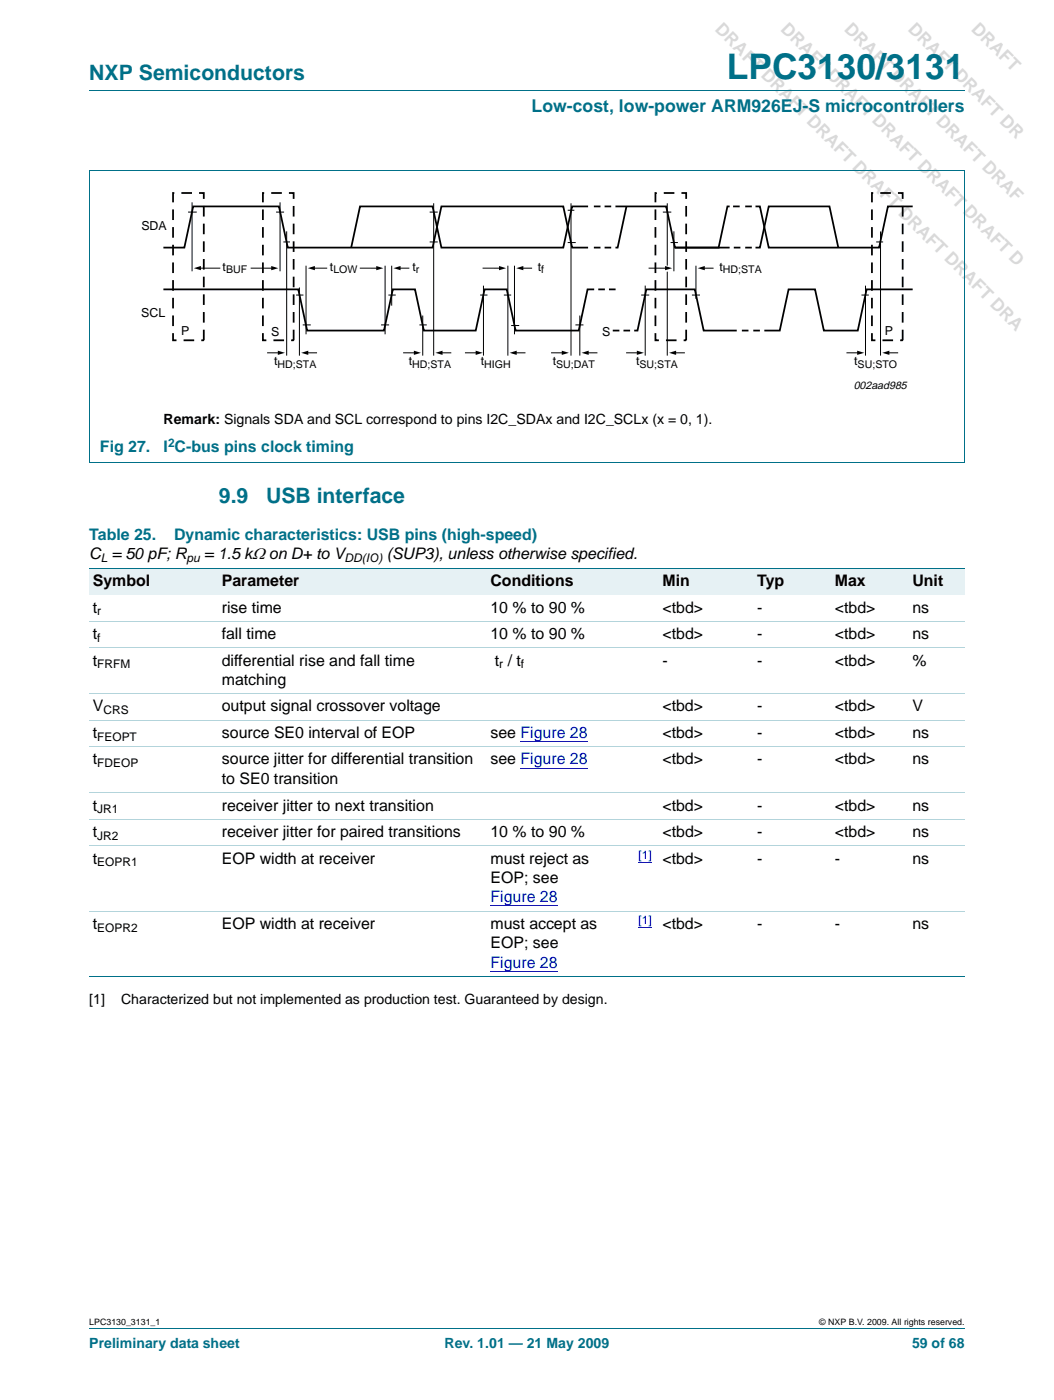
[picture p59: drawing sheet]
<svg xmlns="http://www.w3.org/2000/svg" width="210mm" height="279mm" viewBox="0 0 210 279" stroke-linecap="round" stroke-linejoin="round" font-family="sans-serif">
<defs><g id="words">
<text font-size="7" fill="#007088" x="145" y="15.8">LPC3130/3131</text>
<g font-size="4.2" fill="#007088">
<text x="17.8" y="16">NXP Semiconductors</text>
<text x="43.7" y="100.4">9.9</text>
<text x="53.1" y="100.4">USB interface</text>
</g>
<g font-size="3.5" fill="#d9d9d9">
<text x="142.5" y="6.1" transform="rotate(45 142.5 6.1)">DRAFT DRAFT DRAFT DRAFT DRAFT DRAFT DRA</text>
<text x="155.6" y="6.1" transform="rotate(45 155.6 6.1)">DRAFT DRAFT DRAFT DRAFT DRAFT D</text>
<text x="168.3" y="6.1" transform="rotate(45 168.3 6.1)">DRAFT DRAFT DRAFT DRAF</text>
<text x="180.9" y="6.1" transform="rotate(45 180.9 6.1)">DRAFT DRAFT DR</text>
</g>
<text font-size="3.5" fill="#007088" x="106" y="22.3">Low-cost, low-power ARM926EJ-S microcontrollers</text>
<g font-size="3.2" fill="#007088">
<text x="19.9" y="90.1">Fig 27.</text>
<text x="32.6" y="90.1">I C-bus pins clock timing</text>
<text x="17.8" y="107.8">Table 25.</text>
<text x="34.7" y="107.8">Dynamic characteristics: USB pins (high-speed)</text>
</g>
<g font-size="3.2">
<text x="17.8" y="111.7">C = 50 pF; R</text>
<text x="40.7" y="111.7">= 1.5 kΩ on D+ to V</text>
<text x="77.1" y="111.7">(SUP3), unless otherwise specified.</text>
<text x="18.5" y="116.9">Symbol</text>
<text x="44.3" y="116.9">Parameter</text>
<text x="97.8" y="116.9">Conditions</text>
<text x="132.1" y="116.9">Min</text>
<text x="151.1" y="116.9">Typ</text>
<text x="166.5" y="116.9">Max</text>
<text x="182" y="116.9">Unit</text>
<text x="18.5" y="122.2">t</text>
<text x="44.3" y="122.2">rise time</text>
<text x="97.8" y="122.2">10 % to 90 %</text>
<text x="132.1" y="122.2">&lt;tbd&gt;</text>
<text x="151.1" y="122.2">-</text>
<text x="166.5" y="122.2">&lt;tbd&gt;</text>
<text x="182" y="122.2">ns</text>
<text x="18.5" y="127.5">t</text>
<text x="44.3" y="127.5">fall time</text>
<text x="97.8" y="127.5">10 % to 90 %</text>
<text x="132.1" y="127.5">&lt;tbd&gt;</text>
<text x="151.1" y="127.5">-</text>
<text x="166.5" y="127.5">&lt;tbd&gt;</text>
<text x="182" y="127.5">ns</text>
<text x="18.5" y="132.8">t</text>
<text x="44.3" y="132.8">differential rise and fall time</text>
<text x="44.3" y="136.7">matching</text>
<text x="98.7" y="132.8">t / t</text>
<text x="132.1" y="132.8">-</text>
<text x="151.1" y="132.8">-</text>
<text x="166.5" y="132.8">&lt;tbd&gt;</text>
<text x="182" y="132.8">%</text>
<text x="18.5" y="142">V</text>
<text x="44.3" y="142">output signal crossover voltage</text>
<text x="132.1" y="142">&lt;tbd&gt;</text>
<text x="151.1" y="142">-</text>
<text x="166.5" y="142">&lt;tbd&gt;</text>
<text x="182" y="142">V</text>
<text x="18.5" y="147.3">t</text>
<text x="44.3" y="147.3">source SE0 interval of EOP</text>
<text x="97.8" y="147.3">see Figure 28</text>
<text x="132.1" y="147.3">&lt;tbd&gt;</text>
<text x="151.1" y="147.3">-</text>
<text x="166.5" y="147.3">&lt;tbd&gt;</text>
<text x="182" y="147.3">ns</text>
<text x="18.5" y="152.6">t</text>
<text x="44.3" y="152.6">source jitter for differential transition</text>
<text x="97.8" y="152.6">see Figure 28</text>
<text x="132.1" y="152.6">&lt;tbd&gt;</text>
<text x="151.1" y="152.6">-</text>
<text x="166.5" y="152.6">&lt;tbd&gt;</text>
<text x="182" y="152.6">ns</text>
<text x="18.5" y="161.8">t</text>
<text x="44.3" y="156.5">to SE0 transition</text>
<text x="44.3" y="161.8">receiver jitter to next transition</text>
<text x="132.1" y="161.8">&lt;tbd&gt;</text>
<text x="151.1" y="161.8">-</text>
<text x="166.5" y="161.8">&lt;tbd&gt;</text>
<text x="182" y="161.8">ns</text>
<text x="18.5" y="167">t</text>
<text x="44.3" y="167">receiver jitter for paired transitions</text>
<text x="97.8" y="167">10 % to 90 %</text>
<text x="132.1" y="167">&lt;tbd&gt;</text>
<text x="151.1" y="167">-</text>
<text x="166.5" y="167">&lt;tbd&gt;</text>
<text x="182" y="167">ns</text>
<text x="18.5" y="172.3">t</text>
<text x="44.3" y="172.3">EOP width at receiver</text>
<text x="97.8" y="172.3">must reject as</text>
<text x="132.1" y="172.3">&lt;tbd&gt;</text>
<text x="151.1" y="172.3">-</text>
<text x="166.5" y="172.3">-</text>
<text x="182" y="172.3">ns</text>
<text x="97.8" y="176.2">EOP; see</text>
<text x="18.5" y="185.4">t</text>
<text x="44.3" y="185.4">EOP width at receiver</text>
<text x="97.8" y="185.4">must accept as</text>
<text x="132.1" y="185.4">&lt;tbd&gt;</text>
<text x="151.1" y="185.4">-</text>
<text x="166.5" y="185.4">-</text>
<text x="182" y="185.4">ns</text>
<text x="97.8" y="189.3">EOP; see</text>
</g>
<g font-size="3.2" fill="#00f">
<text x="97.8" y="180.1">Figure 28</text>
<text x="97.8" y="193.1">Figure 28</text>
</g>
<g font-size="2.8">
<text x="32.6" y="84.6">Remark: Signals SDA and SCL correspond to pins I2C_SDAx and I2C_SCLx (x = 0, 1).</text>
<text x="17.8" y="200.3">[1]</text>
<text x="24.2" y="200.3">Characterized but not implemented as production test. Guaranteed by design.</text>
</g>
<g font-size="2.8" fill="#007088">
<text x="17.8" y="269.1">Preliminary data sheet</text>
<text x="88.7" y="269.1">Rev. 1.01 — 21 May 2009</text>
<text x="181.9" y="269.1">59 of 68</text>
</g>
<g font-size="2.5">
<text x="28.2" y="46">SDA</text>
<text x="44.4" y="54.1">t</text>
<text x="65.8" y="54.1">t</text>
<text x="82.3" y="54.1">t</text>
<text x="107.3" y="54.1">t</text>
<text x="143.5" y="54.1">t</text>
<text x="28.2" y="63.3">SCL</text>
<text x="36.2" y="66.9">P</text>
<text x="54.1" y="67.1">S</text>
<text x="120.1" y="67.1">S</text>
<text x="176.5" y="66.9">P</text>
<text x="54.7" y="72.9">t</text>
<text x="81.5" y="72.9">t</text>
<text x="95.9" y="72.9">t</text>
<text x="110.3" y="72.9">t</text>
<text x="126.9" y="72.9">t</text>
<text x="170.4" y="72.9">t</text>
</g>
<text font-size="2.4" fill="#007088" x="33.5" y="89.2">2</text>
<g font-size="2.4">
<text x="20.1" y="112.2">L</text>
<text x="37.2" y="112.2">pu</text>
<text x="68.7" y="112.2">DD(IO)</text>
<text x="19.4" y="122.8">r</text>
<text x="19.4" y="128.1">f</text>
<text x="19.4" y="133.4">FRFM</text>
<text x="99.6" y="133.4">r</text>
<text x="103.9" y="133.4">f</text>
<text x="20.6" y="142.6">CRS</text>
<text x="19.4" y="147.8">FEOPT</text>
<text x="19.4" y="153.1">FDEOP</text>
<text x="19.4" y="162.3">JR1</text>
<text x="19.4" y="167.6">JR2</text>
<text x="19.4" y="172.9">EOPR1</text>
<text x="19.4" y="185.9">EOPR2</text>
</g>
<g font-size="2.4" fill="#00f">
<text x="127.4" y="171.4">[1]</text>
<text x="127.4" y="184.4">[1]</text>
</g>
<text font-size="2.2" x="170.3" y="77.7">002aad985</text>
<g font-size="2.1">
<text x="45.1" y="54.6">BUF</text>
<text x="66.5" y="54.6">LOW</text>
<text x="83" y="54.6">r</text>
<text x="108" y="54.6">f</text>
<text x="144.2" y="54.6">HD;STA</text>
<text x="55.4" y="73.4">HD;STA</text>
<text x="82.2" y="73.4">HD;STA</text>
<text x="96.6" y="73.4">HIGH</text>
<text x="110.9" y="73.4">SU;DAT</text>
<text x="127.6" y="73.4">SU;STA</text>
<text x="171.1" y="73.4">SU;STO</text>
</g>
<g font-size="1.8">
<text x="17.8" y="264.5">LPC3130_3131_1</text>
<text x="163.4" y="264.5">© NXP B.V. 2009. All rights reserved.</text>
</g>
</g></defs>
<path d="M17.8 18.2h174.6M17.8 34h174.7M17.8 34.1v58.1M192.4 34.1v58.1M17.8 92.2h174.7M17.8 265.1h174.6" fill="none" stroke="#007088" stroke-width=".2"/>
<path d="M34.5 38.5h6.2v29.4h-6.2zM52.4 38.5h6.2v29.4h-6.2zM130.7 38.5h6.2v29.4h-6.2zM173.9 38.5h6.2v29.4h-6.2z" fill="none" stroke="#000" stroke-width=".35" stroke-dasharray="2.1 1.4" stroke-linecap="butt"/>
<g fill="none" stroke="#000" stroke-width=".35">
<path d="M32.6 49.4h4.2l1.7-8.2h17.1l1.8 8.2h28.9l1.8-8.2h24.3l1.7 8.2h3.2M32.6 57.8h26.9l1.8 8.2h15.3l1.8-8.2h4.4l1.7 8.2h10.4l1.8-8.2h4.4l1.8 8.2h12.5l1.8-8.2h1.3M117.3 41.2h-3.2l-1.7 8.2h-24.3l-1.8-8.2h-14.5l-1.7 8.2M118.5 49.4h1.3M118.5 41.2h1.3M119.3 57.8h1.4M120.6 49.4h1.3M120.6 41.2h1.3M121.5 57.8h1.3M122.8 41.2h10.1l1.7 8.2h8.8l1.7-8.2h.5M125 41.2l-1.8 8.2h-.4M134.6 49.4h11"/>
<path d="M146.2 41.2h1.4M146.4 49.4h1.3M148.7 49.4h1.3M148.7 41.2h1.3M150.7 41.2h.9l1.7 8.2h22.1l1.7-8.2h5M150.7 49.4h.9l1.7-8.2h12.2l1.7 8.2M182.1 57.8h-9.2l-1.8 8.2h-6.8l-1.7-8.2h-5.3l-1.8 8.2h-3M122.2 66h1.4M124.4 66h1.3M126.5 66h.7l1.7-8.2h9.7l1.8 8.2h6.6M148 66h1.3M150.3 66h1.3"/>
</g>
<g fill="none" stroke="#000" stroke-width=".2">
<path d="M37.5 42.3h1.8M38.3 40.4v13.7M39.8 53.5h4M50.1 53.5h4.3M55.1 42.3h1.6M55.9 40.4v13.7M56.5 48.3h1.3M57.2 46.2v24.8M59.1 58.9h1.4M59.7 57.4v13.6M61 53v13.7M62.5 53.5h2.7"/>
<path d="M71.9 53.5h3.4M76.8 53v13.7M77.5 58.9h1.4M78.1 53v8M79.6 53.5h2M85.7 48.3h1.6M85.7 42.3h1.6M86.5 40.6v30.4M95.8 58.9h1.4M96.4 53.5h3.4M96.4 57v14M100.5 58.9h1.5"/>
<path d="M101.3 53v18M102.6 53v13.7M104.1 53.5h1.9M113.2 48.4h1.7M113.2 42h1.4M113.9 40.6v30.4M127.9 58.9h1.6M128.7 57v14M129.5 53.5h3.4M132.2 42.3h1.7M133.1 54.2v16.8M133.1 40.6v12.4"/>
<path d="M133.8 48.4h1.4M134.4 46.2v7.9M138 58.9h1.6M138.8 53v6.7M140.3 53.5h1.9M171.9 58.9h1.4M172.7 57v14M174.8 48.3h1.4M175.7 46.2v24.8M53.4 70.4h2.3M60.4 64.8h1.6M61.2 70.4h1.9"/>
<path d="M76 64.8h1.6M80.5 70.4h2.3M83.7 64.8h1.4M84.3 63v8M88 70.4h1.9M92.9 70.4h2.3M102 65h1.6M102.8 70.4h1.9M110 70.4h2.3M114.8 64.8h1.6M115.7 63v8M117.1 70.4h2"/>
<path d="M125 70.4h2.3M134.6 70.4h1.9M169 70.4h2.3M177.1 70.4h2"/>
</g>
<g fill="#000">
<path d="M38.7 53.5l1.4-.4v.8zM54.1 53.1l1.4 .4-1.4 .4zM61.4 53.5l1.4-.4v.8zM75.1 53.1l1.4 .4-1.4 .4zM78.5 53.5l1.4-.4v.8zM99.5 53.1l1.5 .4-1.5 .4zM103 53.5l1.4-.4v.8zM132.7 53.1l1.4 .4-1.4 .4zM139.2 53.5l1.4-.4v.8zM55.4 70l1.4 .4-1.4 .4zM60.1 70.4l1.4-.4v.8zM82.6 70l1.4 .4-1.4 .4z"/>
<path d="M86.9 70.4l1.4-.4v.8zM94.9 70l1.4 .4-1.4 .4zM101.7 70.4l1.4-.4v.8zM112.1 70l1.4 .4-1.4 .4zM116 70.4l1.4-.4v.8zM127 70l1.5 .4-1.5 .4zM133.5 70.4l1.4-.4v.8zM171 70l1.4 .4-1.4 .4zM176 70.4l1.4-.4v.8z"/>
</g>
<g fill="#e6f1f4">
<path d="M17.8 113.4h25.8v5.3h-25.8z"/>
<path d="M43.6 113.4h53.5v5.3h-53.5z"/>
<path d="M97.1 113.4h25v5.3h-25z"/>
<path d="M122.1 113.4h9.3v5.3h-9.3z"/>
<path d="M131.4 113.4h18.9v5.3h-18.9z"/>
<path d="M150.3 113.4h15.5v5.3h-15.5z"/>
<path d="M165.8 113.4h15.5v5.3h-15.5z"/>
<path d="M181.3 113.4h11.1v5.3h-11.1z"/>
</g>
<path d="M103.8 148h13.4M103.8 153.3h13.4M127.4 172.1h2.6M97.8 180.8h13.4M97.8 193.8h13.4M127.4 185.1h2.6" fill="none" stroke="#00f" stroke-width=".2"/>
<path d="M17.8 113.4h174.6M17.8 194.9h174.6" fill="none" stroke="#007088" stroke-width=".2"/>
<path d="M17.8 124h174.6M17.8 129.3h174.6M17.8 138.5h174.6M17.8 143.8h174.6M17.8 149.1h174.6M17.8 158.2h174.6M17.8 163.5h174.6M17.8 168.8h174.6M17.8 181.9h174.6" fill="none" stroke="#b3d4db" stroke-width=".2"/>
<use href="#words"/>
</svg>
